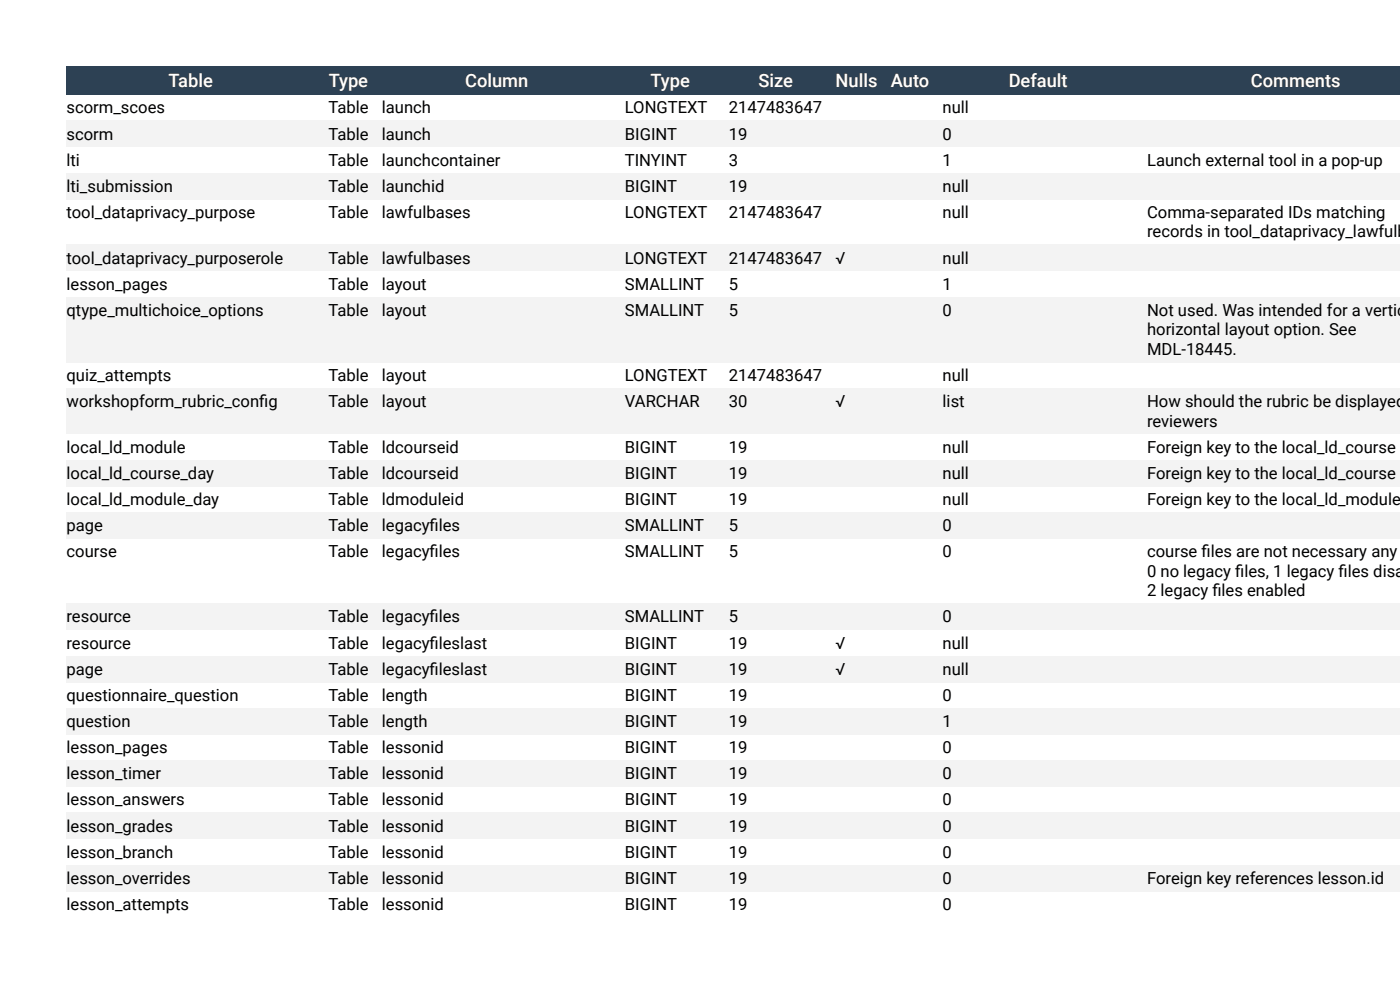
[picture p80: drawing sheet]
<svg xmlns="http://www.w3.org/2000/svg" width="297mm" height="210mm" viewBox="0 0 297 210" stroke-linecap="round" stroke-linejoin="round" font-family="sans-serif">
<defs><g id="words">
<g font-size="3.9" fill="#fff">
<text x="35.8" y="18.4">Table</text>
<text x="69.7" y="18.4">Type</text>
<text x="98.7" y="18.4">Column</text>
<text x="138" y="18.4">Type</text>
<text x="160.9" y="18.4">Size</text>
<text x="177.3" y="18.4">Nulls</text>
<text x="189" y="18.4">Auto</text>
<text x="214" y="18.4">Default</text>
<text x="265.4" y="18.4">Comments</text>
</g>
<g font-size="3.5">
<text x="14.1" y="24">scorm_scoes</text>
<text x="14.1" y="29.6">scorm</text>
<text x="69.7" y="24">Table</text>
<text x="69.7" y="29.6">Table</text>
<text x="81" y="24">launch</text>
<text x="81" y="29.6">launch</text>
<text x="132.6" y="24">LONGTEXT</text>
<text x="132.6" y="29.6">BIGINT</text>
<text x="154.6" y="24">2147483647</text>
<text x="154.6" y="29.6">19</text>
<text x="200" y="24">null</text>
<text x="200" y="29.6">0</text>
<text x="14.1" y="35.1">lti</text>
<text x="69.7" y="35.1">Table</text>
<text x="81" y="35.1">launchcontainer</text>
<text x="132.6" y="35.1">TINYINT</text>
<text x="154.6" y="35.1">3</text>
<text x="200" y="35.1">1</text>
<text x="243.3" y="35.1">Launch external tool in a pop-up</text>
<text x="14.1" y="40.7">lti_submission</text>
<text x="69.7" y="40.7">Table</text>
<text x="81" y="40.7">launchid</text>
<text x="132.6" y="40.7">BIGINT</text>
<text x="154.6" y="40.7">19</text>
<text x="200" y="40.7">null</text>
<text x="14.1" y="46.2">tool_dataprivacy_purpose</text>
<text x="69.7" y="46.2">Table</text>
<text x="81" y="46.2">lawfulbases</text>
<text x="132.6" y="46.2">LONGTEXT</text>
<text x="154.6" y="46.2">2147483647</text>
<text x="200" y="46.2">null</text>
<text x="243.3" y="46.2">Comma-separated IDs matching</text>
<text x="243.3" y="50.4">records in tool_dataprivacy_lawfulb</text>
<text x="14.1" y="55.9">tool_dataprivacy_purposerole</text>
<text x="69.7" y="55.9">Table</text>
<text x="81" y="55.9">lawfulbases</text>
<text x="132.6" y="55.9">LONGTEXT</text>
<text x="154.6" y="55.9">2147483647</text>
<text x="177.3" y="55.9">√</text>
<text x="200" y="55.9">null</text>
<text x="14.1" y="61.5">lesson_pages</text>
<text x="69.7" y="61.5">Table</text>
<text x="81" y="61.5">layout</text>
<text x="132.6" y="61.5">SMALLINT</text>
<text x="154.6" y="61.5">5</text>
<text x="200" y="61.5">1</text>
<text x="14.1" y="67">qtype_multichoice_options</text>
<text x="69.7" y="67">Table</text>
<text x="81" y="67">layout</text>
<text x="132.6" y="67">SMALLINT</text>
<text x="154.6" y="67">5</text>
<text x="200" y="67">0</text>
<text x="243.3" y="67">Not used. Was intended for a vertic</text>
<text x="243.3" y="71.1">horizontal layout option. See</text>
<text x="243.3" y="75.3">MDL-18445.</text>
<text x="14.1" y="80.8">quiz_attempts</text>
<text x="69.7" y="80.8">Table</text>
<text x="81" y="80.8">layout</text>
<text x="132.6" y="80.8">LONGTEXT</text>
<text x="154.6" y="80.8">2147483647</text>
<text x="200" y="80.8">null</text>
<text x="14.1" y="86.4">workshopform_rubric_conf</text>
<text x="55" y="86.4">ig</text>
<text x="69.7" y="86.4">Table</text>
<text x="81" y="86.4">layout</text>
<text x="132.6" y="86.4">VARCHAR</text>
<text x="154.6" y="86.4">30</text>
<text x="177.3" y="86.4">√</text>
<text x="200" y="86.4">list</text>
<text x="243.3" y="86.4">How should the rubric be displayed</text>
<text x="243.3" y="90.5">reviewers</text>
<text x="14.1" y="96">local_ld_module</text>
<text x="14.1" y="101.6">local_ld_course_day</text>
<text x="69.7" y="96">Table</text>
<text x="69.7" y="101.6">Table</text>
<text x="81" y="96">ldcourseid</text>
<text x="81" y="101.6">ldcourseid</text>
<text x="132.6" y="96">BIGINT</text>
<text x="132.6" y="101.6">BIGINT</text>
<text x="154.6" y="96">19</text>
<text x="154.6" y="101.6">19</text>
<text x="200" y="96">null</text>
<text x="200" y="101.6">null</text>
<text x="243.3" y="96">Foreign key to the local_ld_course t</text>
<text x="243.3" y="101.6">Foreign key to the local_ld_course t</text>
<text x="14.1" y="107.1">local_ld_module_day</text>
<text x="69.7" y="107.1">Table</text>
<text x="81" y="107.1">ldmoduleid</text>
<text x="132.6" y="107.1">BIGINT</text>
<text x="154.6" y="107.1">19</text>
<text x="200" y="107.1">null</text>
<text x="243.3" y="107.1">Foreign key to the local_ld_module</text>
<text x="14.1" y="112.7">page</text>
<text x="69.7" y="112.7">Table</text>
<text x="81" y="112.7">legacyf</text>
<text x="91.1" y="112.7">iles</text>
<text x="132.6" y="112.7">SMALLINT</text>
<text x="154.6" y="112.7">5</text>
<text x="200" y="112.7">0</text>
<text x="14.1" y="118.2">course</text>
<text x="69.7" y="118.2">Table</text>
<text x="81" y="118.2">legacyf</text>
<text x="91.1" y="118.2">iles</text>
<text x="132.6" y="118.2">SMALLINT</text>
<text x="154.6" y="118.2">5</text>
<text x="200" y="118.2">0</text>
<text x="243.3" y="118.2">course f</text>
<text x="254.9" y="118.2">iles are not necessary any m</text>
<text x="243.3" y="122.4">0 no legacy f</text>
<text x="262" y="122.4">iles, 1 legacy f</text>
<text x="284" y="122.4">iles disab</text>
<text x="243.3" y="126.5">2 legacy f</text>
<text x="257.2" y="126.5">iles enabled</text>
<text x="14.1" y="132">resource</text>
<text x="14.1" y="137.6">resource</text>
<text x="69.7" y="132">Table</text>
<text x="69.7" y="137.6">Table</text>
<text x="81" y="132">legacyf</text>
<text x="81" y="137.6">legacyf</text>
<text x="91.1" y="132">iles</text>
<text x="91.1" y="137.6">ileslast</text>
<text x="132.6" y="132">SMALLINT</text>
<text x="132.6" y="137.6">BIGINT</text>
<text x="154.6" y="132">5</text>
<text x="154.6" y="137.6">19</text>
<text x="177.3" y="137.6">√</text>
<text x="200" y="132">0</text>
<text x="200" y="137.6">null</text>
<text x="14.1" y="143.1">page</text>
<text x="69.7" y="143.1">Table</text>
<text x="81" y="143.1">legacyf</text>
<text x="91.1" y="143.1">ileslast</text>
<text x="132.6" y="143.1">BIGINT</text>
<text x="154.6" y="143.1">19</text>
<text x="177.3" y="143.1">√</text>
<text x="200" y="143.1">null</text>
<text x="14.1" y="148.7">questionnaire_question</text>
<text x="69.7" y="148.7">Table</text>
<text x="81" y="148.7">length</text>
<text x="132.6" y="148.7">BIGINT</text>
<text x="154.6" y="148.7">19</text>
<text x="200" y="148.7">0</text>
<text x="14.1" y="154.2">question</text>
<text x="69.7" y="154.2">Table</text>
<text x="81" y="154.2">length</text>
<text x="132.6" y="154.2">BIGINT</text>
<text x="154.6" y="154.2">19</text>
<text x="200" y="154.2">1</text>
<text x="14.1" y="159.8">lesson_pages</text>
<text x="69.7" y="159.8">Table</text>
<text x="81" y="159.8">lessonid</text>
<text x="132.6" y="159.8">BIGINT</text>
<text x="154.6" y="159.8">19</text>
<text x="200" y="159.8">0</text>
<text x="14.1" y="165.3">lesson_timer</text>
<text x="69.7" y="165.3">Table</text>
<text x="81" y="165.3">lessonid</text>
<text x="132.6" y="165.3">BIGINT</text>
<text x="154.6" y="165.3">19</text>
<text x="200" y="165.3">0</text>
<text x="14.1" y="170.8">lesson_answers</text>
<text x="69.7" y="170.8">Table</text>
<text x="81" y="170.8">lessonid</text>
<text x="132.6" y="170.8">BIGINT</text>
<text x="154.6" y="170.8">19</text>
<text x="200" y="170.8">0</text>
<text x="14.1" y="176.4">lesson_grades</text>
<text x="69.7" y="176.4">Table</text>
<text x="81" y="176.4">lessonid</text>
<text x="132.6" y="176.4">BIGINT</text>
<text x="154.6" y="176.4">19</text>
<text x="200" y="176.4">0</text>
<text x="14.1" y="181.9">lesson_branch</text>
<text x="69.7" y="181.9">Table</text>
<text x="81" y="181.9">lessonid</text>
<text x="132.6" y="181.9">BIGINT</text>
<text x="154.6" y="181.9">19</text>
<text x="200" y="181.9">0</text>
<text x="14.1" y="187.5">lesson_overrides</text>
<text x="69.7" y="187.5">Table</text>
<text x="81" y="187.5">lessonid</text>
<text x="132.6" y="187.5">BIGINT</text>
<text x="154.6" y="187.5">19</text>
<text x="200" y="187.5">0</text>
<text x="243.3" y="187.5">Foreign key references lesson.id</text>
<text x="14.1" y="193">lesson_attempts</text>
<text x="69.7" y="193">Table</text>
<text x="81" y="193">lessonid</text>
<text x="132.6" y="193">BIGINT</text>
<text x="154.6" y="193">19</text>
<text x="200" y="193">0</text>
</g>
</g></defs>
<g fill="#f3f3f3">
<path d="M241.9 183.5h55.2v5.6h-55.2z"/>
<path d="M198.6 183.5h43.3v5.6h-43.3z"/>
<path d="M187.6 183.5h11v5.6h-11z"/>
<path d="M175.9 183.5h11.7v5.6h-11.7z"/>
<path d="M153.2 183.5h22.7v5.6h-22.7z"/>
<path d="M131.2 183.5h22v5.6h-22z"/>
<path d="M79.6 183.5h51.6v5.6h-51.6z"/>
<path d="M68.2 183.5h11.4v5.6h-11.4z"/>
<path d="M14.1 183.5h54.1v5.6h-54.1z"/>
<path d="M241.9 172.4h55.2v5.6h-55.2z"/>
<path d="M198.6 172.4h43.3v5.6h-43.3z"/>
<path d="M187.6 172.4h11v5.6h-11z"/>
<path d="M175.9 172.4h11.7v5.6h-11.7z"/>
<path d="M153.2 172.4h22.7v5.6h-22.7z"/>
<path d="M131.2 172.4h22v5.6h-22z"/>
<path d="M79.6 172.4h51.6v5.6h-51.6z"/>
<path d="M68.2 172.4h11.4v5.6h-11.4z"/>
<path d="M14.1 172.4h54.1v5.6h-54.1z"/>
<path d="M241.9 161.3h55.2v5.6h-55.2z"/>
<path d="M198.6 161.3h43.3v5.6h-43.3z"/>
<path d="M187.6 161.3h11v5.6h-11z"/>
<path d="M175.9 161.3h11.7v5.6h-11.7z"/>
<path d="M153.2 161.3h22.7v5.6h-22.7z"/>
<path d="M131.2 161.3h22v5.6h-22z"/>
<path d="M79.6 161.3h51.6v5.6h-51.6z"/>
<path d="M68.2 161.3h11.4v5.6h-11.4z"/>
<path d="M14.1 161.3h54.1v5.6h-54.1z"/>
<path d="M241.9 150.2h55.2v5.6h-55.2z"/>
<path d="M198.6 150.2h43.3v5.6h-43.3z"/>
<path d="M187.6 150.2h11v5.6h-11z"/>
<path d="M175.9 150.2h11.7v5.6h-11.7z"/>
<path d="M153.2 150.2h22.7v5.6h-22.7z"/>
<path d="M131.2 150.2h22v5.6h-22z"/>
<path d="M79.6 150.2h51.6v5.6h-51.6z"/>
<path d="M68.2 150.2h11.4v5.6h-11.4z"/>
<path d="M14.1 150.2h54.1v5.6h-54.1z"/>
<path d="M241.9 139.1h55.2v5.6h-55.2z"/>
<path d="M198.6 139.1h43.3v5.6h-43.3z"/>
<path d="M187.6 139.1h11v5.6h-11z"/>
<path d="M175.9 139.1h11.7v5.6h-11.7z"/>
<path d="M153.2 139.1h22.7v5.6h-22.7z"/>
<path d="M131.2 139.1h22v5.6h-22z"/>
<path d="M79.6 139.1h51.6v5.6h-51.6z"/>
<path d="M68.2 139.1h11.4v5.6h-11.4z"/>
<path d="M14.1 139.1h54.1v5.6h-54.1z"/>
<path d="M241.9 128.1h55.2v5.5h-55.2z"/>
<path d="M198.6 128.1h43.3v5.5h-43.3z"/>
<path d="M187.6 128.1h11v5.5h-11z"/>
<path d="M175.9 128.1h11.7v5.5h-11.7z"/>
<path d="M153.2 128.1h22.7v5.5h-22.7z"/>
<path d="M131.2 128.1h22v5.5h-22z"/>
<path d="M79.6 128.1h51.6v5.5h-51.6z"/>
<path d="M68.2 128.1h11.4v5.5h-11.4z"/>
<path d="M14.1 128.1h54.1v5.5h-54.1z"/>
<path d="M241.9 108.7h55.2v5.5h-55.2z"/>
<path d="M198.6 108.7h43.3v5.5h-43.3z"/>
<path d="M187.6 108.7h11v5.5h-11z"/>
<path d="M175.9 108.7h11.7v5.5h-11.7z"/>
<path d="M153.2 108.7h22.7v5.5h-22.7z"/>
<path d="M131.2 108.7h22v5.5h-22z"/>
<path d="M79.6 108.7h51.6v5.5h-51.6z"/>
<path d="M68.2 108.7h11.4v5.5h-11.4z"/>
<path d="M14.1 108.7h54.1v5.5h-54.1z"/>
<path d="M241.9 97.6h55.2v5.5h-55.2z"/>
<path d="M198.6 97.6h43.3v5.5h-43.3z"/>
<path d="M187.6 97.6h11v5.5h-11z"/>
<path d="M175.9 97.6h11.7v5.5h-11.7z"/>
<path d="M153.2 97.6h22.7v5.5h-22.7z"/>
<path d="M131.2 97.6h22v5.5h-22z"/>
<path d="M79.6 97.6h51.6v5.5h-51.6z"/>
<path d="M68.2 97.6h11.4v5.5h-11.4z"/>
<path d="M14.1 97.6h54.1v5.5h-54.1z"/>
<path d="M241.9 82.4h55.2v9.7h-55.2z"/>
<path d="M198.6 82.4h43.3v9.7h-43.3z"/>
<path d="M187.6 82.4h11v9.7h-11z"/>
<path d="M175.9 82.4h11.7v9.7h-11.7z"/>
<path d="M153.2 82.4h22.7v9.7h-22.7z"/>
<path d="M131.2 82.4h22v9.7h-22z"/>
<path d="M79.6 82.4h51.6v9.7h-51.6z"/>
<path d="M68.2 82.4h11.4v9.7h-11.4z"/>
<path d="M14.1 82.4h54.1v9.7h-54.1z"/>
<path d="M241.9 63h55.2v13.8h-55.2z"/>
<path d="M198.6 63h43.3v13.8h-43.3z"/>
<path d="M187.6 63h11v13.8h-11z"/>
<path d="M175.9 63h11.7v13.8h-11.7z"/>
<path d="M153.2 63h22.7v13.8h-22.7z"/>
<path d="M131.2 63h22v13.8h-22z"/>
<path d="M79.6 63h51.6v13.8h-51.6z"/>
<path d="M68.2 63h11.4v13.8h-11.4z"/>
<path d="M14.1 63h54.1v13.8h-54.1z"/>
<path d="M241.9 51.9h55.2v5.6h-55.2z"/>
<path d="M198.6 51.9h43.3v5.6h-43.3z"/>
<path d="M187.6 51.9h11v5.6h-11z"/>
<path d="M175.9 51.9h11.7v5.6h-11.7z"/>
<path d="M153.2 51.9h22.7v5.6h-22.7z"/>
<path d="M131.2 51.9h22v5.6h-22z"/>
<path d="M79.6 51.9h51.6v5.6h-51.6z"/>
<path d="M68.2 51.9h11.4v5.6h-11.4z"/>
<path d="M14.1 51.9h54.1v5.6h-54.1z"/>
<path d="M241.9 36.7h55.2v5.6h-55.2z"/>
<path d="M198.6 36.7h43.3v5.6h-43.3z"/>
<path d="M187.6 36.7h11v5.6h-11z"/>
<path d="M175.9 36.7h11.7v5.6h-11.7z"/>
<path d="M153.2 36.7h22.7v5.6h-22.7z"/>
<path d="M131.2 36.7h22v5.6h-22z"/>
<path d="M79.6 36.7h51.6v5.6h-51.6z"/>
<path d="M68.2 36.7h11.4v5.6h-11.4z"/>
<path d="M14.1 36.7h54.1v5.6h-54.1z"/>
<path d="M241.9 25.6h55.2v5.6h-55.2z"/>
<path d="M198.6 25.6h43.3v5.6h-43.3z"/>
<path d="M187.6 25.6h11v5.6h-11z"/>
<path d="M175.9 25.6h11.7v5.6h-11.7z"/>
<path d="M153.2 25.6h22.7v5.6h-22.7z"/>
<path d="M131.2 25.6h22v5.6h-22z"/>
<path d="M79.6 25.6h51.6v5.6h-51.6z"/>
<path d="M68.2 25.6h11.4v5.6h-11.4z"/>
<path d="M14.1 25.6h54.1v5.6h-54.1z"/>
</g>
<g fill="#2d4154">
<path d="M241.9 14.1h55.2v6h-55.2z"/>
<path d="M198.6 14.1h43.3v6h-43.3z"/>
<path d="M187.6 14.1h11v6h-11z"/>
<path d="M175.9 14.1h11.7v6h-11.7z"/>
<path d="M153.2 14.1h22.7v6h-22.7z"/>
<path d="M131.2 14.1h22v6h-22z"/>
<path d="M79.6 14.1h51.6v6h-51.6z"/>
<path d="M68.2 14.1h11.4v6h-11.4z"/>
<path d="M14.1 14.1h54.1v6h-54.1z"/>
</g>
<use href="#words"/>
</svg>
